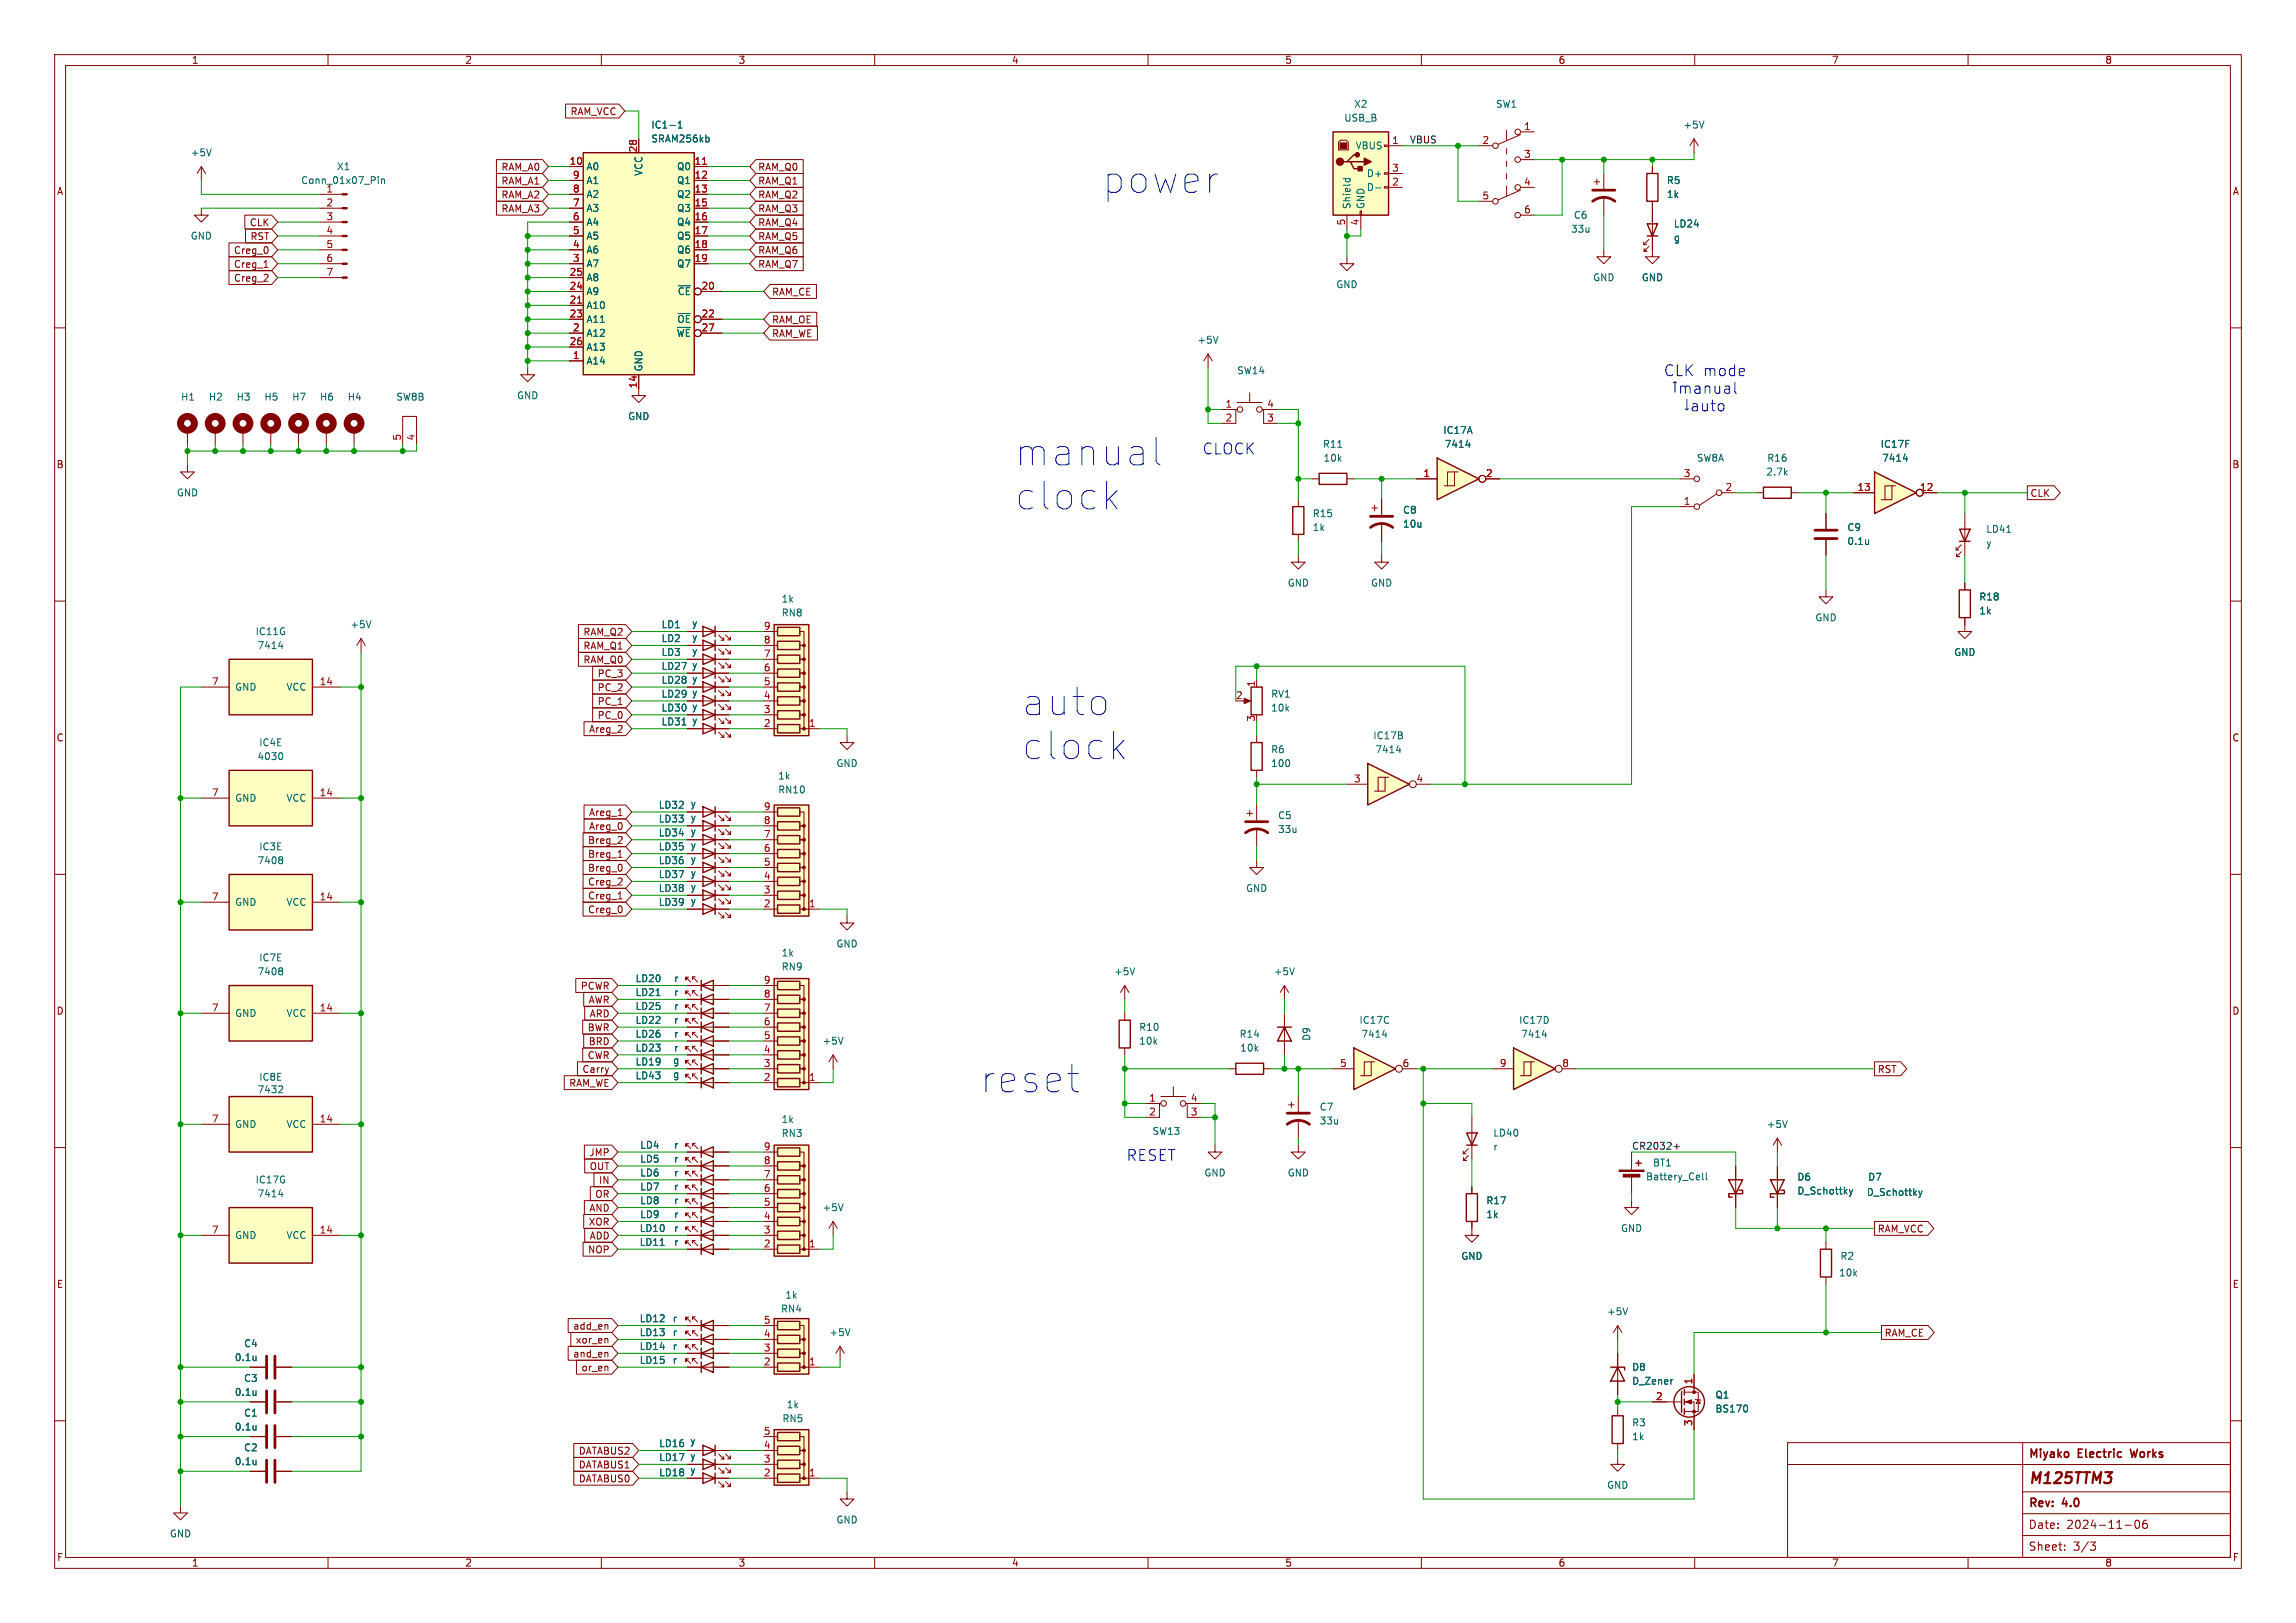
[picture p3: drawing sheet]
<svg xmlns="http://www.w3.org/2000/svg" width="420mm" height="297mm" viewBox="0 0 420 297" stroke-linecap="round" stroke-linejoin="round" font-family="sans-serif">
<defs><g id="words">
<g font-size="7" fill="#0000c2">
<text x="201.4" y="35.8">power</text>
<text x="185.4" y="85.7">manual</text>
<text x="185.4" y="93.7">clock</text>
<text x="186.7" y="131.4">auto</text>
<text x="186.7" y="139.5">clock</text>
<text x="179.1" y="200.4">reset</text>
</g>
<g font-size="2.8" fill="#0000c2">
<text x="304.3" y="69">CLK mode</text>
<text x="219.9" y="83.3">CLOCK</text>
<text x="206" y="212.6">RESET</text>
</g>
<text font-size="2.8" fill="#840000" x="371" y="272.1">M125TTM3</text>
<g font-size="2.1" fill="#840000">
<text x="371" y="267.2">Miyako</text>
<text x="380.2" y="267.2">Electric</text>
<text x="390.5" y="267.2">Works</text>
<text x="371" y="280">Date:</text>
<text x="371" y="276.2">Rev:</text>
<text x="377.4" y="276.2">4.0</text>
<text x="378" y="280">2024-11-06</text>
<text x="371" y="284">Sheet:</text>
<text x="379.2" y="284">3/3</text>
</g>
<g font-size="1.8" fill="#840000">
<text x="35" y="11.9">1</text>
<text x="85" y="11.9">2</text>
<text x="135" y="11.9">3</text>
<text x="185" y="11.9">4</text>
<text x="235" y="11.9">5</text>
<text x="285" y="11.9">6</text>
<text x="335" y="11.9">7</text>
<text x="385" y="11.9">8</text>
<text x="104.3" y="21.3">RAM_VCC</text>
<text x="10.3" y="35.9">A</text>
<text x="91.6" y="34">RAM_A1</text>
<text x="91.6" y="31.4">RAM_A0</text>
<text x="138.6" y="31.4">RAM_Q0</text>
<text x="138.6" y="34">RAM_Q1</text>
<text x="408.3" y="35.9">A</text>
<text x="45.6" y="41.6">CLK</text>
<text x="91.6" y="39.1">RAM_A3</text>
<text x="91.6" y="36.5">RAM_A2</text>
<text x="138.6" y="36.5">RAM_Q2</text>
<text x="138.6" y="39.1">RAM_Q3</text>
<text x="138.6" y="41.6">RAM_Q4</text>
<text x="42.7" y="46.7">Creg_0</text>
<text x="45.7" y="44.1">RST</text>
<text x="138.6" y="46.7">RAM_Q6</text>
<text x="138.6" y="44.1">RAM_Q5</text>
<text x="42.7" y="49.2">Creg_1</text>
<text x="42.7" y="51.8">Creg_2</text>
<text x="138.6" y="49.2">RAM_Q7</text>
<text x="141.1" y="54.3">RAM_CE</text>
<text x="141.1" y="59.4">RAM_OE</text>
<text x="141.1" y="61.9">RAM_WE</text>
<text x="10.3" y="85.9">B</text>
<text x="408.2" y="85.9">B</text>
<text x="371.3" y="91.1">CLK</text>
<text x="106.6" y="116.5">RAM_Q2</text>
<text x="106.6" y="119.1">RAM_Q1</text>
<text x="106.6" y="121.6">RAM_Q0</text>
<text x="109.2" y="124.1">PC_3</text>
<text x="109.2" y="126.7">PC_2</text>
<text x="109.2" y="131.8">PC_0</text>
<text x="109.2" y="129.2">PC_1</text>
<text x="10.3" y="135.9">C</text>
<text x="107.6" y="134.3">Areg_2</text>
<text x="408.2" y="135.9">C</text>
<text x="107.6" y="149.5">Areg_1</text>
<text x="107.5" y="154.6">Breg_2</text>
<text x="107.6" y="152.1">Areg_0</text>
<text x="107.5" y="159.7">Breg_0</text>
<text x="107.5" y="157.2">Breg_1</text>
<text x="107.5" y="162.2">Creg_2</text>
<text x="107.5" y="164.8">Creg_1</text>
<text x="107.5" y="167.3">Creg_0</text>
<text x="10.3" y="185.9">D</text>
<text x="106.1" y="181.3">PCWR</text>
<text x="107.6" y="183.8">AWR</text>
<text x="408.2" y="185.9">D</text>
<text x="107.4" y="188.9">BWR</text>
<text x="107.6" y="191.5">BRD</text>
<text x="107.8" y="186.4">ARD</text>
<text x="106.4" y="196.5">Carry</text>
<text x="107.4" y="194">CWR</text>
<text x="343.4" y="196.5">RST</text>
<text x="104" y="199.1">RAM_WE</text>
<text x="107.7" y="211.8">JMP</text>
<text x="107.8" y="214.3">OUT</text>
<text x="107.7" y="221.9">AND</text>
<text x="108.8" y="219.4">OR</text>
<text x="109.5" y="216.9">IN</text>
<text x="107.6" y="224.5">XOR</text>
<text x="107.8" y="227">ADD</text>
<text x="343.4" y="225.7">RAM_VCC</text>
<text x="107.5" y="229.6">NOP</text>
<text x="10.3" y="235.9">E</text>
<text x="408.3" y="235.9">E</text>
<text x="104.7" y="243.5">add_en</text>
<text x="344.6" y="244.8">RAM_CE</text>
<text x="104.7" y="248.6">and_en</text>
<text x="105.2" y="246.1">xor_en</text>
<text x="106.3" y="251.1">or_en</text>
<text x="105.8" y="268.9">DATABUS1</text>
<text x="105.8" y="266.4">DATABUS2</text>
<text x="105.8" y="271.5">DATABUS0</text>
<text x="10.3" y="285.9">F</text>
<text x="35" y="286.9">1</text>
<text x="85" y="286.9">2</text>
<text x="135" y="286.9">3</text>
<text x="185" y="286.9">4</text>
<text x="235" y="286.9">5</text>
<text x="285" y="286.9">6</text>
<text x="335" y="286.9">7</text>
<text x="385" y="286.9">8</text>
<text x="408.3" y="285.9">F</text>
</g>
<g font-size="1.8" fill="#006464">
<text x="119" y="23.7">IC1-1</text>
<text x="245.8" y="22.5">USB_B</text>
<text x="247.6" y="19.9">X2</text>
<text x="273.6" y="19.9">SW1</text>
<text x="307.8" y="23.7">+5V</text>
<text x="34.8" y="28.8">+5V</text>
<text x="119" y="26.3">SRAM256kb</text>
<text x="247.9" y="27.5">VBUS</text>
<text x="55" y="33.9">Conn_01x07_Pin</text>
<text x="59.6" y="35.3">1</text>
<text x="61.6" y="31.3">X1</text>
<text x="107.2" y="31.3">A0</text>
<text x="107.2" y="33.9">A1</text>
<text x="117.7" y="32.3" transform="rotate(-90 117.7 32.3)">VCC</text>
<text x="123.7" y="31.3">Q0</text>
<text x="123.7" y="33.9">Q1</text>
<text x="249.9" y="35.2">D-</text>
<text x="249.9" y="32.6">D+</text>
<text x="304.8" y="33.9">R5</text>
<text x="107.2" y="41.5">A4</text>
<text x="107.2" y="39">A3</text>
<text x="107.2" y="36.4">A2</text>
<text x="123.7" y="36.4">Q2</text>
<text x="123.7" y="39">Q3</text>
<text x="123.7" y="41.5">Q4</text>
<text x="247.2" y="38.4" transform="rotate(-90 247.2 38.4)">Shield</text>
<text x="249.8" y="38.4" transform="rotate(-90 249.8 38.4)">GND</text>
<text x="287.8" y="40.2">C6</text>
<text x="304.8" y="36.4">1k</text>
<text x="306.1" y="41.8">LD24</text>
<text x="34.8" y="44">GND</text>
<text x="107.2" y="46.6">A6</text>
<text x="107.2" y="44">A5</text>
<text x="123.7" y="44">Q5</text>
<text x="123.7" y="46.6">Q6</text>
<text x="287.3" y="42.8">33u</text>
<text x="306.1" y="44.4">g</text>
<text x="107.2" y="51.7">A8</text>
<text x="107.2" y="49.1">A7</text>
<text x="123.7" y="49.1">Q7</text>
<text x="244.3" y="52.9">GND</text>
<text x="291.3" y="51.7">GND</text>
<text x="300.2" y="51.7">GND</text>
<text x="107.2" y="56.7">A10</text>
<text x="107.2" y="59.3">A11</text>
<text x="107.2" y="54.2">A9</text>
<text x="123.8" y="59.3">~{OE}</text>
<text x="123.9" y="54.2">~{CE}</text>
<text x="107.2" y="61.8">A12</text>
<text x="107.2" y="64.4">A13</text>
<text x="123.7" y="61.8">~{WE}</text>
<text x="218.9" y="63.1">+5V</text>
<text x="107.2" y="66.9">A14</text>
<text x="117.7" y="68.1" transform="rotate(-90 117.7 68.1)">GND</text>
<text x="226.2" y="68.7">SW14</text>
<text x="33" y="73.5">H1</text>
<text x="38.1" y="73.5">H2</text>
<text x="43.2" y="73.5">H3</text>
<text x="48.3" y="73.5">H5</text>
<text x="53.3" y="73.5">H7</text>
<text x="58.4" y="73.5">H6</text>
<text x="63.5" y="73.5">H4</text>
<text x="72.4" y="73.5">SW8B</text>
<text x="94.5" y="73.3">GND</text>
<text x="114.8" y="77.1">GND</text>
<text x="241.9" y="82.1">R11</text>
<text x="263.9" y="79.6">IC17A</text>
<text x="264.2" y="82.1">7414</text>
<text x="343.9" y="82.1">IC17F</text>
<text x="242" y="84.7">10k</text>
<text x="310.3" y="84.7">SW8A</text>
<text x="323" y="87.2">2.7k</text>
<text x="323.2" y="84.7">R16</text>
<text x="344.2" y="84.7">7414</text>
<text x="32.3" y="91">GND</text>
<text x="240" y="94.8">R15</text>
<text x="256.5" y="94.2">C8</text>
<text x="240" y="97.4">1k</text>
<text x="256.5" y="96.7">10u</text>
<text x="337.8" y="97.4">C9</text>
<text x="337.8" y="99.9">0.1u</text>
<text x="363.2" y="97.7">LD41</text>
<text x="363.2" y="100.2">y</text>
<text x="235.5" y="107.5">GND</text>
<text x="250.7" y="107.5">GND</text>
<text x="142.9" y="113">RN8</text>
<text x="142.9" y="110.5">1k</text>
<text x="332" y="113.9">GND</text>
<text x="362" y="110.1">R18</text>
<text x="362" y="112.6">1k</text>
<text x="46.6" y="116.4">IC11G</text>
<text x="47" y="119">7414</text>
<text x="64" y="115.2">+5V</text>
<text x="120.9" y="117.7">LD2</text>
<text x="120.9" y="115.2">LD1</text>
<text x="126.5" y="117.4">y</text>
<text x="126.5" y="114.9">y</text>
<text x="126.5" y="120">y</text>
<text x="120.9" y="125.3">LD28</text>
<text x="120.9" y="122.8">LD27</text>
<text x="120.9" y="120.2">LD3</text>
<text x="126.5" y="125.1">y</text>
<text x="126.5" y="122.5">y</text>
<text x="357.4" y="120.2">GND</text>
<text x="42.9" y="126.6">GND</text>
<text x="52.3" y="126.6">VCC</text>
<text x="120.9" y="127.9">LD29</text>
<text x="120.9" y="130.4">LD30</text>
<text x="126.5" y="127.6">y</text>
<text x="126.5" y="130.1">y</text>
<text x="232.4" y="127.9">RV1</text>
<text x="232.4" y="130.4">10k</text>
<text x="47.3" y="136.8">IC4E</text>
<text x="120.9" y="132.9">LD31</text>
<text x="126.5" y="132.7">y</text>
<text x="251.1" y="135.5">IC17B</text>
<text x="47" y="139.3">4030</text>
<text x="142.2" y="142.8">1k</text>
<text x="152.9" y="140.6">GND</text>
<text x="232.4" y="138">R6</text>
<text x="232.4" y="140.6">100</text>
<text x="251.5" y="138">7414</text>
<text x="42.9" y="146.9">GND</text>
<text x="52.3" y="146.9">VCC</text>
<text x="120.4" y="148.2">LD32</text>
<text x="126.2" y="147.9">y</text>
<text x="142.2" y="145.4">RN10</text>
<text x="47.3" y="155.8">IC3E</text>
<text x="120.4" y="150.7">LD33</text>
<text x="120.4" y="155.8">LD35</text>
<text x="120.4" y="153.3">LD34</text>
<text x="126.2" y="150.5">y</text>
<text x="126.2" y="155.5">y</text>
<text x="126.2" y="153">y</text>
<text x="233.7" y="150.1">C5</text>
<text x="233.7" y="152.6">33u</text>
<text x="47" y="158.3">7408</text>
<text x="120.4" y="160.9">LD37</text>
<text x="120.4" y="158.3">LD36</text>
<text x="126.2" y="160.6">y</text>
<text x="126.2" y="158.1">y</text>
<text x="42.9" y="166">GND</text>
<text x="52.3" y="166">VCC</text>
<text x="120.4" y="163.4">LD38</text>
<text x="120.4" y="166">LD39</text>
<text x="126.2" y="163.2">y</text>
<text x="126.2" y="165.7">y</text>
<text x="227.8" y="163.4">GND</text>
<text x="152.9" y="173.6">GND</text>
<text x="47" y="178.7">7408</text>
<text x="47.3" y="176.1">IC7E</text>
<text x="116.2" y="179.9">LD20</text>
<text x="123.2" y="179.9">r</text>
<text x="142.9" y="177.8">RN9</text>
<text x="142.9" y="175.2">1k</text>
<text x="203.7" y="178.7">+5V</text>
<text x="232.9" y="178.7">+5V</text>
<text x="116.2" y="182.5">LD21</text>
<text x="116.2" y="185">LD25</text>
<text x="123.2" y="182.5">r</text>
<text x="123.2" y="185">r</text>
<text x="42.9" y="186.3">GND</text>
<text x="52.3" y="186.3">VCC</text>
<text x="116.2" y="187.6">LD22</text>
<text x="116.2" y="190.1">LD26</text>
<text x="123.2" y="187.6">r</text>
<text x="123.2" y="190.1">r</text>
<text x="150.4" y="191.4">+5V</text>
<text x="208.3" y="191.4">10k</text>
<text x="208.3" y="188.8">R10</text>
<text x="226.7" y="190.1">R14</text>
<text x="239.9" y="190.6" transform="rotate(-90 239.9 190.6)">D9</text>
<text x="248.6" y="187.6">IC17C</text>
<text x="248.9" y="190.1">7414</text>
<text x="277.8" y="187.6">IC17D</text>
<text x="278.1" y="190.1">7414</text>
<text x="47.3" y="198">IC8E</text>
<text x="116.2" y="197.7">LD43</text>
<text x="116.2" y="195.2">LD19</text>
<text x="116.2" y="192.6">LD23</text>
<text x="123" y="197.5">g</text>
<text x="123" y="194.9">g</text>
<text x="123.2" y="192.6">r</text>
<text x="226.8" y="192.6">10k</text>
<text x="47" y="200.3">7432</text>
<text x="241.3" y="203.4">C7</text>
<text x="42.9" y="206.6">GND</text>
<text x="52.3" y="206.6">VCC</text>
<text x="142.9" y="208.3">RN3</text>
<text x="142.9" y="205.7">1k</text>
<text x="210.7" y="207.9">SW13</text>
<text x="241.3" y="206">33u</text>
<text x="273.1" y="208.2">LD40</text>
<text x="323.1" y="206.6">+5V</text>
<text x="117" y="213">LD5</text>
<text x="117" y="215.5">LD6</text>
<text x="117" y="210.4">LD4</text>
<text x="123.2" y="213">r</text>
<text x="123.2" y="215.5">r</text>
<text x="123.2" y="210.4">r</text>
<text x="220.2" y="215.5">GND</text>
<text x="235.5" y="215.5">GND</text>
<text x="273.1" y="210.7">r</text>
<text x="302.3" y="213.7">BT1</text>
<text x="46.6" y="216.8">IC17G</text>
<text x="47" y="219.3">7414</text>
<text x="117" y="220.6">LD8</text>
<text x="117" y="218">LD7</text>
<text x="123.2" y="220.6">r</text>
<text x="123.2" y="218">r</text>
<text x="150.4" y="221.8">+5V</text>
<text x="271.8" y="220.6">R17</text>
<text x="301" y="216.2">Battery_Cell</text>
<text x="328.7" y="216.3">D6</text>
<text x="328.7" y="218.8">D_Schottky</text>
<text x="341.4" y="219">D_Schottky</text>
<text x="341.6" y="216.3">D7</text>
<text x="42.9" y="226.9">GND</text>
<text x="52.3" y="226.9">VCC</text>
<text x="116.9" y="225.7">LD10</text>
<text x="117" y="223.1">LD9</text>
<text x="123.2" y="225.7">r</text>
<text x="123.2" y="223.1">r</text>
<text x="271.8" y="223.1">1k</text>
<text x="296.4" y="225.7">GND</text>
<text x="116.9" y="228.2">LD11</text>
<text x="123.2" y="228.2">r</text>
<text x="267.2" y="230.7">GND</text>
<text x="336.3" y="233.8">10k</text>
<text x="336.6" y="230.7">R2</text>
<text x="143.6" y="237.8">1k</text>
<text x="116.9" y="242.2">LD12</text>
<text x="116.9" y="244.7">LD13</text>
<text x="122.9" y="242.2">r</text>
<text x="122.9" y="244.7">r</text>
<text x="142.8" y="240.4">RN4</text>
<text x="151.6" y="244.7">+5V</text>
<text x="293.9" y="240.9">+5V</text>
<text x="42.9" y="249.3">0.1u</text>
<text x="44.6" y="246.7">C4</text>
<text x="116.9" y="249.8">LD15</text>
<text x="116.9" y="247.2">LD14</text>
<text x="122.9" y="249.8">r</text>
<text x="122.9" y="247.2">r</text>
<text x="298.5" y="251.1">D8</text>
<text x="42.9" y="255.6">0.1u</text>
<text x="44.6" y="253.1">C3</text>
<text x="143.8" y="257.9">1k</text>
<text x="298.5" y="253.6">D_Zener</text>
<text x="313.7" y="256.1">Q1</text>
<text x="42.9" y="262">0.1u</text>
<text x="44.6" y="259.4">C1</text>
<text x="143" y="260.5">RN5</text>
<text x="298.5" y="261.2">R3</text>
<text x="298.5" y="263.8">1k</text>
<text x="313.7" y="258.7">BS170</text>
<text x="42.9" y="268.3">0.1u</text>
<text x="44.6" y="265.8">C2</text>
<text x="120.5" y="267.6">LD17</text>
<text x="120.5" y="265">LD16</text>
<text x="126.2" y="267.3">y</text>
<text x="126.2" y="264.5">y</text>
<text x="126.2" y="269.8">y</text>
<text x="120.5" y="270.4">LD18</text>
<text x="293.9" y="272.6">GND</text>
<text x="31" y="281.5">GND</text>
<text x="152.9" y="279">GND</text>
</g>
<g font-size="1.8" fill="#a90000">
<text x="278.7" y="23.9">1</text>
<text x="116.6" y="28" transform="rotate(-90 116.6 28)">28</text>
<text x="254.6" y="26.4">1</text>
<text x="271.1" y="26.4">2</text>
<text x="278.7" y="29">3</text>
<text x="104.1" y="30.2">10</text>
<text x="104.7" y="35.3">8</text>
<text x="104.7" y="32.8">9</text>
<text x="127" y="30.2">11</text>
<text x="127" y="32.8">12</text>
<text x="127" y="35.3">13</text>
<text x="254.6" y="34">2</text>
<text x="254.6" y="31.5">3</text>
<text x="278.7" y="34">4</text>
<text x="59.6" y="37.8">2</text>
<text x="59.6" y="40.4">3</text>
<text x="104.7" y="40.4">6</text>
<text x="104.7" y="37.8">7</text>
<text x="127" y="37.8">15</text>
<text x="127" y="40.4">16</text>
<text x="246.1" y="41.3" transform="rotate(-90 246.1 41.3)">5</text>
<text x="248.7" y="41.3" transform="rotate(-90 248.7 41.3)">4</text>
<text x="271.1" y="36.6">5</text>
<text x="278.7" y="39.1">6</text>
<text x="59.6" y="42.9">4</text>
<text x="59.6" y="45.5">5</text>
<text x="104.7" y="45.5">4</text>
<text x="104.7" y="42.9">5</text>
<text x="127" y="42.9">17</text>
<text x="127" y="45.5">18</text>
<text x="59.6" y="48">6</text>
<text x="59.6" y="50.5">7</text>
<text x="104.1" y="53.1">24</text>
<text x="104.1" y="50.5">25</text>
<text x="104.7" y="48">3</text>
<text x="127" y="48">19</text>
<text x="128.2" y="53.1">20</text>
<text x="104.1" y="55.6">21</text>
<text x="104.1" y="58.2">23</text>
<text x="128.2" y="58.2">22</text>
<text x="104.1" y="63.2">26</text>
<text x="104.7" y="65.8">1</text>
<text x="104.7" y="60.7">2</text>
<text x="128.2" y="60.7">27</text>
<text x="116.6" y="71.2" transform="rotate(-90 116.6 71.2)">14</text>
<text x="224.1" y="74.7">1</text>
<text x="224.1" y="77.2">2</text>
<text x="231.7" y="77.2">3</text>
<text x="231.7" y="74.7">4</text>
<text x="73.4" y="80.7" transform="rotate(-90 73.4 80.7)">5</text>
<text x="75.9" y="80.7" transform="rotate(-90 75.9 80.7)">4</text>
<text x="260.3" y="87.4">1</text>
<text x="271.7" y="87.4">2</text>
<text x="307.9" y="87.4">3</text>
<text x="315.5" y="89.9">2</text>
<text x="339.7" y="89.9">13</text>
<text x="351.1" y="89.9">12</text>
<text x="307.9" y="92.5">1</text>
<text x="139.6" y="117.9">8</text>
<text x="139.6" y="115.3">9</text>
<text x="38.7" y="125.5">7</text>
<text x="58.4" y="125.5">14</text>
<text x="139.6" y="125.5">5</text>
<text x="139.6" y="122.9">6</text>
<text x="139.6" y="120.4">7</text>
<text x="229.6" y="125.8" transform="rotate(-90 229.6 125.8)">1</text>
<text x="139.6" y="130.6">3</text>
<text x="139.6" y="128">4</text>
<text x="226" y="128">2</text>
<text x="139.6" y="133.1">2</text>
<text x="147.9" y="133.1">1</text>
<text x="229.6" y="132.2" transform="rotate(-90 229.6 132.2)">3</text>
<text x="247.6" y="143.3">3</text>
<text x="259" y="143.3">4</text>
<text x="38.7" y="145.8">7</text>
<text x="58.4" y="145.8">14</text>
<text x="139.6" y="148.3">9</text>
<text x="139.6" y="156">6</text>
<text x="139.6" y="153.4">7</text>
<text x="139.6" y="150.9">8</text>
<text x="139.6" y="161">4</text>
<text x="139.6" y="158.5">5</text>
<text x="38.7" y="164.8">7</text>
<text x="58.4" y="164.8">14</text>
<text x="139.6" y="166.1">2</text>
<text x="139.6" y="163.6">3</text>
<text x="147.9" y="166.1">1</text>
<text x="38.7" y="185.2">7</text>
<text x="58.4" y="185.2">14</text>
<text x="139.6" y="185.2">7</text>
<text x="139.6" y="182.6">8</text>
<text x="139.6" y="180.1">9</text>
<text x="139.6" y="190.2">5</text>
<text x="139.6" y="187.7">6</text>
<text x="139.6" y="197.9">2</text>
<text x="139.6" y="195.3">3</text>
<text x="139.6" y="192.8">4</text>
<text x="147.9" y="197.9">1</text>
<text x="245" y="195.3">5</text>
<text x="256.5" y="195.3">6</text>
<text x="274.2" y="195.3">9</text>
<text x="285.7" y="195.3">8</text>
<text x="210.1" y="201.7">1</text>
<text x="217.7" y="201.7">4</text>
<text x="38.7" y="205.5">7</text>
<text x="58.4" y="205.5">14</text>
<text x="210.1" y="204.2">2</text>
<text x="217.7" y="204.2">3</text>
<text x="139.6" y="215.6">7</text>
<text x="139.6" y="213.1">8</text>
<text x="139.6" y="210.6">9</text>
<text x="139.6" y="220.7">5</text>
<text x="139.6" y="218.2">6</text>
<text x="38.7" y="225.8">7</text>
<text x="58.4" y="225.8">14</text>
<text x="139.6" y="225.8">3</text>
<text x="139.6" y="223.3">4</text>
<text x="139.6" y="228.3">2</text>
<text x="147.9" y="228.3">1</text>
<text x="139.6" y="244.9">4</text>
<text x="139.6" y="242.3">5</text>
<text x="139.6" y="249.9">2</text>
<text x="139.6" y="247.4">3</text>
<text x="147.9" y="249.9">1</text>
<text x="302.8" y="256.3">2</text>
<text x="309.6" y="253.4" transform="rotate(-90 309.6 253.4)">1</text>
<text x="139.6" y="262.6">5</text>
<text x="309.6" y="261.1" transform="rotate(-90 309.6 261.1)">3</text>
<text x="139.6" y="267.7">3</text>
<text x="139.6" y="265.2">4</text>
<text x="139.6" y="270.3">2</text>
<text x="147.9" y="270.3">1</text>
</g>
<g font-size="1.8" fill="#0f0f0f">
<text x="257.8" y="26.3">VBUS</text>
<text x="298.4" y="210.5">CR2032+</text>
</g>
</g></defs>
<g fill="none" stroke="#840000" stroke-width=".18">
<path d="M10 10h400v277h-400zM12 12h396v273h-396zM60 10v2M110 10v2M160 10v2M210 10v2M260 10v2M310 10v2M360 10v2M10 60h2M221 64.8l-.8 1.2M221 64.8v2.5"/>
<path d="M221 64.8l.7 1.2M408 60h2M237.5 91.4v1.3M237.5 97.8v1.3M240 87.6h1.3M246.4 87.6h1.2M251 93h1M251.5 92.5v1M252.7 91.4v2.8M252.7 95.8v3.3M10 110h2M408 110h2"/>
<path d="M10 160h2M408 160h2M10 210h2M125.7 213.4h7.6M126 211.8h-.5v.5v-.5l.9 .9M126 219.5h-.5v.5v-.5l.9 .8M126.7 212.3v-.5l.9 .9M126.7 219.9v-.5l.9 .9M126.7 211.8h.5M126.7 219.4h.5M408 210h2M125.7 221h7.6"/>
<path d="M125.7 226.1h7.6M125.7 223.5h7.6M125.7 228.6h7.6M126 224.5h-.5v.5v-.5l.9 .9M126 222h-.5v.5v-.5l.9 .9M126 227.1h-.5v.5v-.5l.9 .9M126.7 225v-.5l.9 .9M126.7 222.4v-.5l.9 1M126.7 227.5v-.5l.9 1M126.7 224.5h.5M126.7 221.9h.5M126.7 227h.5"/>
<path d="M10 260h2M327 264h81v21h-81zM327 268h81M370 277h38M370 273h38M370 264v21M388.7 279.1h1.2M390.7 278.3l.2-.1a.8 .8 0 0 1 .5 .7 .8 .8 0 0 1-.5 .8l-.2-.2-.2-.4zM392.7 278.2a.59 .59 0 0 0-.8 .6v.6l.2 .2 .4 .1 .2-.2 .1-.5-.1-.2h-.5l-.3 .2M408 260h2M60 285v2M110 285v2"/>
<path d="M160 285v2M210 285v2M260 285v2M310 285v2M360 285v2M370 281h38M377.7 283.5v.2M377.7 282.8v.1M382.4 282.2h.9l-.5 .6 .4 .1 .1 .5-.3 .3h-.4"/>
</g>
<path d="M385.1 269.4h1.2l-.7 .8" fill="none" stroke="#840000" stroke-width=".4"/>
<path d="M389.7 265.2l.3 1.5" fill="none" stroke="#840000" stroke-width=".3"/>
<path d="M250.7 96.5a3.3 3.3 0 0 1 4.1 0M250.7 94.5h4.1" fill="none" stroke="#840000" stroke-width=".51"/>
<path d="M236.5 92.7h2v5.1h-2zM241.3 86.6h5.1v2h-5.1zM128.3 213.4l2.2-1v1.9zM128.3 212.4v1.9M128.3 221l2.2-1v1.9zM128.3 226.1l2.2-1v1.9zM128.3 223.5l2.2-.9v1.9zM128.3 228.6l2.2-1v2zM128.3 220v1.9M128.3 222.6v1.9M128.3 225.1v1.9M128.3 227.6v2" fill="none" stroke="#840000" stroke-width=".25"/>
<path d="M222.8 61.5l-.4 1.3M244.7 81.9h.7M120.8 227.9h.7" fill="none" stroke="#006464" stroke-width=".18"/>
<path d="M141.6 209.6h6.4v20.3h-6.4z" fill="#ffffc2"/>
<g fill="none" stroke="#840000" stroke-width=".25">
<path d="M322.6 89.2h5.1v2h-5.1zM141.6 209.6h6.4v20.3h-6.4zM142.2 217.7h4.1v1.5h-4.1zM142.2 215.1h4.1v1.6h-4.1zM142.2 212.6h4.1v1.5h-4.1zM142.2 210.1h4.1v1.5h-4.1zM142.2 227.8h4.1v1.6h-4.1zM142.2 225.3h4.1v1.5h-4.1zM142.2 222.8h4.1v1.5h-4.1zM142.2 220.2h4.1v1.5h-4.1zM128.3 242.6l2.2-1v1.9zM128.3 250.2l2.2-1v1.9z"/>
<path d="M128.3 241.6v1.9M128.3 249.2v1.9"/>
</g>
<g fill="#840000" stroke="#840000" stroke-width=".18">
<circle cx="147.1" cy="228.6" r=".25"/>
<circle cx="147.1" cy="226.1" r=".25"/>
<circle cx="147.1" cy="223.5" r=".25"/>
<circle cx="147.1" cy="221" r=".25"/>
<circle cx="147.1" cy="218.4" r=".25"/>
<circle cx="147.1" cy="215.9" r=".25"/>
<circle cx="147.1" cy="213.4" r=".25"/>
</g>
<g fill="none" stroke="#840000" stroke-width=".18">
<path d="M291.6 33.3h1M292.1 32.8v1M293.4 31.8v2.7M293.4 36.1v3.3M321.3 90.2h1.3M327.7 90.2h1.2M141 218.4h1.2M141 215.9h1.2M141 213.4h1.2M141 210.8h1.2M146.3 210.8h.8v2.6h-.8h.8v2.5h-.8h.8v2.5h-.8h.8v2.6h-.8h.8v2.5h-.8h.8v2.6h-.8h.8v2.5h-.8M141 228.6h1.2"/>
<path d="M141 226.1h1.2M141 223.5h1.2M141 221h1.2M147.3 228.6h2.6M152.4 223.5l-.8 1.3M152.4 223.5v2.6M152.4 223.5l.8 1.3M125.7 242.6h7.6M125.7 250.2h7.6M126 241h-.5v.6v-.6l.9 .9M126 248.7h-.5v.5v-.5l.9 .9M126.7 241.5v-.5l.9 .9"/>
<path d="M126.7 249.1v-.5l.9 1M126.7 241h.5M126.7 248.6h.5"/>
</g>
<path d="M291.3 36.8a3.3 3.3 0 0 1 4.1 0M291.3 34.8h4.1" fill="none" stroke="#840000" stroke-width=".51"/>
<path d="M154.2 220.3l-.4 1.3" fill="none" stroke="#006464" stroke-width=".18"/>
<path d="M342.9 86.4l7.6 3.8-7.6 3.8z" fill="#ffffc2"/>
<path d="M342.9 86.4l7.6 3.8-7.6 3.8z" fill="none" stroke="#840000" stroke-width=".25"/>
<g fill="none" stroke="#840000" stroke-width=".18">
<path d="M307.3 92.7h2.6M307.3 87.6h2.6M313.9 90.4l-3 2.1M315 90.2h2.5M339.1 90.2h3.8M346.1 88.9h-1.3v2.5M346.7 88.9h-.6v2.5h-1.9M351.8 90.2h2.5M237.5 209.6v1.2h1.3l-1.3 1.3-1.3-1.3h1.3"/>
<circle cx="310.4" cy="92.7" r=".51"/>
<circle cx="310.4" cy="87.6" r=".51"/>
<circle cx="314.5" cy="90.2" r=".51"/>
<circle cx="351.2" cy="90.2" r=".63"/>
</g>
<path d="M348.2 84h.7M348.8 83.6v.8" fill="none" stroke="#006464" stroke-width=".18"/>
<path d="M41.9 160h15.2v10.2h-15.2z" fill="#ffffc2"/>
<path d="M41.9 160h15.2v10.2h-15.2z" fill="none" stroke="#840000" stroke-width=".25"/>
<path d="M36.8 165.1h5.1M57.1 165.1h5.1M235.7 202.2h1M236.2 201.7v1M237.5 200.7v2.8M237.5 205v3.3" fill="none" stroke="#840000" stroke-width=".18"/>
<path d="M51.5 156.8l.2 .2-.2 .3 .2 .3v.2l-.2 .3" fill="none" stroke="#006464" stroke-width=".18"/>
<path d="M235.5 205.7a3.3 3.3 0 0 1 4 0M235.5 203.7h4" fill="none" stroke="#840000" stroke-width=".51"/>
<path d="M41.9 141h15.2v10.1h-15.2z" fill="#ffffc2"/>
<path d="M41.9 141h15.2v10.1h-15.2z" fill="none" stroke="#840000" stroke-width=".25"/>
<path d="M334 94v2.8M334 98.8v2.8M334 108v1.2h1.3l-1.3 1.3-1.3-1.3h1.3M36.8 146.1h5.1M57.1 146.1h5.1" fill="none" stroke="#840000" stroke-width=".18"/>
<path d="M341.8 98.8v.8M341.8 99.5l-.1 .1M51.4 137.7a.79 .79 0 0 1 0 1.3" fill="none" stroke="#006464" stroke-width=".18"/>
<path d="M332 97h4M332 98.6h4" fill="none" stroke="#840000" stroke-width=".51"/>
<path d="M41.9 180.3h15.2v10.2h-15.2z" fill="#ffffc2"/>
<path d="M41.9 180.3h15.2v10.2h-15.2zM226.1 194.6h5v2h-5zM233.7 188h2.5M234.9 188l1.3 2.5h-2.5z" fill="none" stroke="#840000" stroke-width=".25"/>
<path d="M36.8 185.4h5.1M57.1 185.4h5.1M224.8 195.6h1.3M231.1 195.6h1.3M234.9 185.4v7.6" fill="none" stroke="#840000" stroke-width=".18"/>
<path d="M51.5 177.1l.2 .3-.2 .3 .2 .2v.2l-.2 .3" fill="none" stroke="#006464" stroke-width=".18"/>
<path d="M41.9 200.7h15.2v10.1h-15.2z" fill="#ffffc2"/>
<path d="M301.2 31.8h2.1v5h-2.1zM301.3 41h1.9l-.9 2.2zM301.3 43.2h1.9M41.9 200.7h15.2v10.1h-15.2zM128.6 267l2.2 1-2.2 .9zM128.6 264.5l2.2 .9-2.2 1zM130.8 264.5v1.9M130.8 267v1.9" fill="none" stroke="#840000" stroke-width=".25"/>
<g fill="none" stroke="#840000" stroke-width=".18">
<path d="M302.3 36.8v10.2h1.2l-1.2 1.3-1.3-1.3h1.3M302.3 30.5v1.3M309.9 25.4l-.8 1.3M309.9 25.4v2.5M309.9 25.4l.7 1.3M293.4 45.7v1.3h1.2l-1.2 1.3-1.3-1.3h1.3M300.7 44.3v.5M301.6 43.8l-.9 1h.5M301.6 45.1l-.9 .9h.5h-.5v-.5M214.6 198.9v1.8M36.8 205.7h5.1M57.1 205.7h5.1"/>
<path d="M209.5 201.9h2.6M212.3 201.9h-.2v2.6h-2.6M212.3 200.7h4.6M216.9 201.9h.3v2.6h2.5M217.2 201.9h2.5M222.2 209.6v1.2h1.3l-1.3 1.3-1.2-1.3h1.2M125.7 268h7.6M125.7 265.4h7.6M131.4 268.6l1 1v-.6M131.4 266.1l1 .9v-.5M131.9 269.6h.5M131.9 267h.5"/>
<path d="M132.7 268.6l.9 .9v-.5v.5h-.5M132.7 266.1l.9 .9v-.6v.6h-.5"/>
<circle cx="212.9" cy="201.9" r=".51"/>
<circle cx="216.4" cy="201.9" r=".51"/>
</g>
<path d="M311.7 22.2l-.4 1.2M51.5 198.7l.2 .2-.1 .3-.7 .8h.8" fill="none" stroke="#006464" stroke-width=".18"/>
<path d="M141.6 261.6h6.4v10.2h-6.4z" fill="#ffffc2"/>
<g fill="none" stroke="#840000" stroke-width=".25">
<path d="M358.5 96.8h1.9l-1 2.3zM358.5 99.1h1.9M128.6 117.2l2.2 .9-2.2 1zM128.6 114.6l2.2 1-2.2 .9zM130.8 114.6v1.9M130.8 117.2v1.9M358.4 108h2v5h-2zM204.7 186.7h2.1v5.1h-2.1zM141.6 261.6h6.4v10.2h-6.4zM142.2 269.7h4.1v1.6h-4.1zM142.2 267.2h4.1v1.5h-4.1zM142.2 264.7h4.1v1.5h-4.1z"/>
<path d="M142.2 262.1h4.1v1.6h-4.1z"/>
</g>
<g fill="#840000" stroke="#840000" stroke-width=".18">
<path d="M62.6 50.7h.9v.2h-.9z"/>
<path d="M62.6 48.1h.9v.3h-.9z"/>
<path d="M62.6 45.6h.9v.2h-.9z"/>
<path d="M62.6 43.1h.9v.2h-.9z"/>
<path d="M62.6 40.5h.9v.3h-.9z"/>
<path d="M62.6 38h.9v.2h-.9z"/>
<path d="M62.6 35.4h.9v.3h-.9z"/>
<circle cx="147.1" cy="270.5" r=".25"/>
<circle cx="147.1" cy="268" r=".25"/>
<circle cx="147.1" cy="265.4" r=".25"/>
</g>
<g fill="none" stroke="#840000" stroke-width=".18">
<path d="M58.4 38.1h4.2M58.4 35.6h4.2M58.4 50.8h4.2M58.4 48.3h4.2M58.4 45.7h4.2M58.4 43.2h4.2M58.4 40.6h4.2M54.6 78.7v2.6M59.7 78.7v2.6M96.5 67.3v1.3h1.3l-1.3 1.3-1.3-1.3h1.3M73.7 81.3v-5.1h2.5v5.1M358.8 99.7l-1 .9h.5"/>
<path d="M359.4 94v7.6M125.7 118.1h7.6M125.7 115.6h7.6M131.4 118.7l1 1v-.5M131.4 116.2l1 1v-.6M131.9 119.7h.5M131.9 117.2h.5M132.7 118.7l.9 .9v-.5v.5h-.5M132.7 116.2l.9 .9v-.5v.5h-.5M357.8 100.1v.5M358.8 101l-.9 .9h.5h-.5v-.6M359.4 113v2.6h1.3l-1.3 1.2-1.3-1.2h1.3"/>
<path d="M359.4 106.7v1.3M154.9 134.6v1.3h1.3l-1.3 1.3-1.2-1.3h1.2M154.9 167.6v1.3h1.3l-1.3 1.3-1.2-1.3h1.2M205.7 185.4v1.3M205.7 191.8v1.2M153.7 246.4l-.8 1.2M153.7 246.4v2.5M153.7 246.4l.7 1.2M141 270.5h1.2M141 268h1.2M141 265.4h1.2M141 262.9h1.2"/>
<path d="M146.3 262.9h.8v2.5h-.8h.8v2.6h-.8h.8v2.5h-.8M147.3 270.5h2.6M154.9 273v1.3h1.3l-1.3 1.3-1.2-1.3h1.2"/>
</g>
<g fill="none" stroke="#840000" stroke-width="1.3">
<circle cx="54.6" cy="77.5" r="1.27"/>
<circle cx="59.7" cy="77.5" r="1.27"/>
</g>
<path d="M69.2 32.3v.2M69.2 32.8v.8M69.8 32.8v.8M69.8 32.9l.2-.1h.3v.8M367.1 97.4h.7M155.5 243.1l-.4 1.3" fill="none" stroke="#006464" stroke-width=".18"/>
<path d="M141.6 114.3h6.4v20.3h-6.4z" fill="#ffffc2"/>
<g fill="none" stroke="#840000" stroke-width=".25">
<path d="M128.6 119.7l2.2 1-2.2 .9zM130.8 119.7v1.9M141.6 114.3h6.4v20.3h-6.4zM142.2 119.9h4.1v1.5h-4.1zM142.2 117.3h4.1v1.6h-4.1zM142.2 114.8h4.1v1.5h-4.1zM128.6 127.3l2.2 1-2.2 .9zM128.6 129.9l2.2 .9-2.2 1zM128.6 124.8l2.2 .9-2.2 1zM128.6 122.2l2.2 1-2.2 .9zM130.8 122.2v1.9M130.8 124.8v1.9"/>
<path d="M130.8 127.3v1.9M130.8 129.9v1.9M142.2 132.6h4.1v1.5h-4.1zM142.2 130h4.1v1.6h-4.1zM142.2 127.5h4.1v1.5h-4.1zM142.2 125h4.1v1.5h-4.1zM142.2 122.4h4.1v1.6h-4.1zM128.6 269.6l2.2 .9-2.2 1zM130.8 269.6v1.9"/>
</g>
<g fill="#840000" stroke="#840000" stroke-width=".18">
<circle cx="147.1" cy="133.3" r=".25"/>
<circle cx="147.1" cy="130.8" r=".25"/>
<circle cx="147.1" cy="128.3" r=".25"/>
<circle cx="147.1" cy="125.7" r=".25"/>
<circle cx="147.1" cy="123.2" r=".25"/>
<circle cx="147.1" cy="120.6" r=".25"/>
<circle cx="147.1" cy="118.1" r=".25"/>
</g>
<g fill="none" stroke="#840000" stroke-width=".18">
<path d="M141 118.1h1.2M141 115.6h1.2M146.3 115.6h.8v2.5h-.8h.8v2.6h-.8h.8v2.5h-.8h.8v2.5h-.8h.8v2.6h-.8h.8v2.5h-.8h.8v2.6h-.8M125.7 130.8h7.6M125.7 128.3h7.6M125.7 125.7h7.6M125.7 123.2h7.6M125.7 120.7h7.6M131.4 128.9l1 1v-.6M131.4 121.3l1 .9v-.5M131.4 131.4l1 1v-.5M131.4 126.4l1 .9v-.5"/>
<path d="M131.4 123.8l1 1v-.5M131.9 129.9h.5M131.9 122.2h.5M131.9 132.4h.5M131.9 127.3h.5M131.9 124.8h.5M132.7 128.9l.9 .9v-.5v.5h-.5M132.7 121.3l.9 .9v-.5v.5h-.5M132.7 131.4l.9 .9v-.5v.5h-.5M132.7 126.4l.9 .9v-.6v.6h-.5M132.7 123.8l.9 .9v-.5v.5h-.5M141 133.4h1.2"/>
<path d="M141 130.8h1.2M141 128.3h1.2M141 125.7h1.2M141 123.2h1.2M141 120.7h1.2M147.3 133.4h2.6M125.7 270.5h7.6M131.4 271.1l1 1v-.5M131.9 272.1h.5M132.7 271.1l.9 .9v-.5v.5h-.5"/>
</g>
<path d="M141.6 241.3h6.4v10.2h-6.4z" fill="#ffffc2"/>
<path d="M323.8 215.9h2.6l-1.3 2.5zM325.8 217.8h.6v.6h-2.6v.7h.7M141.6 241.3h6.4v10.2h-6.4zM142.2 249.4h4.1v1.6h-4.1zM142.2 246.9h4.1v1.5h-4.1zM142.2 244.3h4.1v1.6h-4.1zM142.2 241.8h4.1v1.5h-4.1z" fill="none" stroke="#840000" stroke-width=".25"/>
<g fill="#840000" stroke="#840000" stroke-width=".18">
<circle cx="147.1" cy="250.2" r=".25"/>
<circle cx="147.1" cy="247.6" r=".25"/>
<circle cx="147.1" cy="245.1" r=".25"/>
</g>
<path d="M116.8 71.1v1.3h1.3l-1.3 1.3-1.2-1.3h1.2M325.1 208.3v2.5M325.1 213.4v7.6M325.1 208.3l-.7 1.3M325.1 208.3l.8 1.3M141 250.2h1.2M141 247.6h1.2M141 245.1h1.2M141 242.6h1.2M146.3 242.6h.8v2.5h-.8h.8v2.5h-.8h.8v2.6h-.8M147.3 250.2h2.6" fill="none" stroke="#840000" stroke-width=".18"/>
<path d="M326.9 205l-.4 1.3M351 217.9l.3 .9M351.3 218.8l-.3 .4M351.6 217.9l-.3 .9" fill="none" stroke="#006464" stroke-width=".18"/>
<path d="M106.7 27.9h20.3v40.7h-20.3z" fill="#ffffc2"/>
<path d="M106.7 27.9h20.3v40.7h-20.3zM228.9 135.9h2v5.1h-2zM333 228.6h2v5.1h-2zM128.3 245.1l2.2-.9v1.9zM128.3 247.6l2.2-.9v1.9zM128.3 244.2v1.9M128.3 246.7v1.9" fill="none" stroke="#840000" stroke-width=".25"/>
<g fill="none" stroke="#840000" stroke-width=".18">
<path d="M36.8 38.1v1.3h1.3l-1.3 1.2-1.2-1.2h1.2M36.8 30.5l.8 1.3M36.8 30.5v2.5M36.8 30.5l-.7 1.3M104.1 30.5h2.6M104.1 33h2.6M104.1 35.6h2.6M104.1 38.1h2.6M116.8 25.4v2.5M127 30.5h2.5M127 33h2.5M127 35.6h2.5"/>
<path d="M127 38.1h2.5M104.1 40.6h2.6M104.1 43.2h2.6M104.1 45.7h2.6M104.1 48.3h2.6M104.1 53.3h2.6M104.1 55.9h2.6M104.1 58.4h2.6M104.1 50.8h2.6M127 40.6h2.5M127 43.2h2.5M127 45.7h2.5"/>
<path d="M127 48.3h2.5M128.3 53.3h3.8M128.3 58.4h3.8M34.3 78.7v2.6M39.4 78.7v2.6M104.1 66h2.6M104.1 61h2.6M104.1 63.5h2.6M116.8 68.6v2.5M128.3 61h3.8M34.3 85.1v1.3h1.3l-1.3 1.2-1.3-1.2h1.3M66 116.8l-.7 1.3"/>
<path d="M66 116.8v2.6M66 116.8l.8 1.3M229.9 134.6v1.3M229.9 141v1.2M205.7 180.3l-.7 1.3M205.7 180.3v2.6M205.7 180.3l.8 1.3M334 227.3v1.3M334 233.7v1.2M125.7 245.1h7.6M125.7 247.6h7.6M126 243.6h-.5v.5v-.5l.9 .9"/>
<path d="M126 246.1h-.5v.5v-.5l.9 .9M126.7 244v-.5l.9 1M126.7 246.6v-.5l.9 .9M126.7 243.5h.5M126.7 246.1h.5"/>
</g>
<path d="M128.5 30.1h.7M105.7 55.5h.7" fill="none" stroke="#a90000" stroke-width=".18"/>
<path d="M38.6 27.2l-.4 1.3M124 23.4h.8M124 22.5l.4-.3v1.2M129.5 25.1l.2 .3v.3l-.2 .3M67.9 113.6l-.5 1.3M207.6 177.1l-.5 1.3" fill="none" stroke="#006464" stroke-width=".18"/>
<g fill="none" stroke="#840000" stroke-width="1.3">
<circle cx="34.3" cy="77.5" r="1.27"/>
<circle cx="39.4" cy="77.5" r="1.27"/>
</g>
<path d="M250.2 139.7l7.6 3.8-7.6 3.8z" fill="#ffffc2"/>
<path d="M250.2 139.7l7.6 3.8-7.6 3.8z" fill="none" stroke="#840000" stroke-width=".25"/>
<g fill="none" stroke="#840000" stroke-width=".18">
<path d="M246.4 143.5h3.8M253.4 142.2h-1.3v2.6M254 142.2h-.6v2.6h-1.9M259.1 143.5h2.5"/>
<circle cx="258.4" cy="143.5" r=".63"/>
</g>
<path d="M255.5 137.3h.7M256.1 136.9v.8" fill="none" stroke="#006464" stroke-width=".18"/>
<path d="M41.9 120.7h15.2v10.1h-15.2z" fill="#ffffc2"/>
<g fill="none" stroke="#840000" stroke-width=".25">
<path d="M41.9 120.7h15.2v10.1h-15.2zM128.6 132.4l2.2 1-2.2 .9zM130.8 132.4v1.9M128.6 147.6l2.2 1-2.2 .9zM128.6 150.2l2.2 .9-2.2 1zM130.8 147.6v1.9M130.8 150.2v1.9M294.6 250.2h2.6v.5M295.9 250.2l1.3 2.5h-2.6zM307.6 254.6v3.8M308.1 254.3v1M308.1 256v1"/>
<path d="M308.1 257.8v1"/>
<circle cx="309" cy="256.5" r="2.79"/>
</g>
<g fill="none" stroke="#840000" stroke-width=".18">
<path d="M44.4 78.7v2.6M49.5 78.7v2.6M36.8 125.7h5.1M57.1 125.7h5.1M125.7 133.4h7.6M131.4 134l1 .9v-.5M131.9 134.9h.5M132.7 134l.9 .9v-.5v.5h-.5M125.7 148.6h7.6M125.7 151.1h7.6M131.4 149.2l1 1v-.5M131.4 151.8l1 .9v-.5"/>
<path d="M131.9 150.2h.5M131.9 152.7h.5M132.7 149.2l.9 .9v-.5v.5h-.5M132.7 151.8l.9 .9v-.6v.6h-.5M295.9 242.6l-.8 1.2M295.9 242.6v2.5M295.9 247.6v7.7M295.9 242.6l.8 1.2M302.3 256.5h5.3M308.1 256.5h1.8v5.1M308.1 254.8h2.5v3.5h-2.5M309.9 251.5v3.3"/>
<path d="M310.1 256l.2 .2h.7l.1 .1M310.6 256.2l.4 .6h-.7z"/>
</g>
<path d="M51 118.3h.8M51.6 117.8v.9M124.8 132.7h.7M297.7 239.3l-.4 1.3M305.9 252.5h.1M319.5 257.2l.2 .4-.2 .7" fill="none" stroke="#006464" stroke-width=".18"/>
<g fill="none" stroke="#840000" stroke-width="1.3">
<circle cx="44.4" cy="77.5" r="1.27"/>
<circle cx="49.5" cy="77.5" r="1.27"/>
</g>
<g fill="#840000" stroke="#840000" stroke-width=".18">
<path d="M308.4 256.5l1-.3v.7z"/>
<circle cx="309.9" cy="258.3" r=".25"/>
<circle cx="309.9" cy="254.8" r=".25"/>
</g>
<path d="M276.9 191.8l7.6 3.8-7.6 3.8z" fill="#ffffc2"/>
<path d="M228.9 125.7h2v5.1h-2zM128.6 162.9l2.2 .9-2.2 1zM128.6 160.3l2.2 1-2.2 .9zM130.8 160.3v1.9M130.8 162.9v1.9M276.9 191.8l7.6 3.8-7.6 3.8zM299.2 212.9h1M299.7 212.3v1.1M316.2 215.9h2.6l-1.3 2.5zM318.1 217.8h.7v.6h-2.6v.7h.7" fill="none" stroke="#840000" stroke-width=".25"/>
<g fill="none" stroke="#840000" stroke-width=".18">
<path d="M64.8 78.7v2.6M237.5 101.6v1.3h1.3l-1.3 1.2-1.3-1.2h1.3M252.7 101.6v1.3h1.3l-1.3 1.2-1.2-1.2h1.2M227.3 128.3h1M229.9 124.5v1.2M228.1 148.8h1M228.6 148.3v1.1M229.9 147.3v2.8M229.9 151.6v3.3M125.7 163.8h7.6M125.7 161.3h7.6M131.4 164.5l1 .9v-.5"/>
<path d="M131.4 161.9l1 1v-.5M131.9 165.4h.5M131.9 162.9h.5M132.7 164.5l.9 .9v-.6v.6h-.5M132.7 161.9l.9 .9v-.5v.5h-.5M234.9 180.3l-.7 1.3M234.9 180.3v2.6M234.9 180.3l.8 1.3M273 195.6h3.9M280 194.3h-1.2v2.6M280.7 194.3h-.7v2.6h-1.9M285.7 195.6h2.6"/>
<path d="M298.4 219.7v1.3h1.3l-1.3 1.2-1.2-1.2h1.2M298.4 210.8v3.3M298.4 215.1v3.3M317.5 213.4v7.6"/>
<circle cx="285.1" cy="195.6" r=".63"/>
</g>
<path d="M236.8 177.1l-.5 1.3M282.1 189.4h.8M282.7 189v.8M311.4 214.6v1.1l.2 .2M312.1 214.6v1.1l.2 .2M338.3 217.7l.3 .8M338.6 218.5l-.3 .4M338.9 217.7l-.3 .8" fill="none" stroke="#006464" stroke-width=".18"/>
<circle cx="64.8" cy="77.5" r="1.27" fill="none" stroke="#840000" stroke-width="1.3"/>
<g fill="#840000" stroke="#840000" stroke-width=".18">
<path d="M296.2 214.1h4.5v.3h-4.5z"/>
<path d="M296.9 214.9h3.1v.5h-3.1z"/>
<path d="M227.6 127.8l1.1 .5-1.1 .5z"/>
</g>
<path d="M227.8 152.4a3.3 3.3 0 0 1 4.1 0M227.8 150.4h4.1" fill="none" stroke="#840000" stroke-width=".51"/>
<path d="M247.6 191.8l7.7 3.8-7.7 3.8z" fill="#ffffc2"/>
<g fill="none" stroke="#840000" stroke-width=".25">
<path d="M128.6 157.8l2.2 1-2.2 .9zM128.6 155.3l2.2 .9-2.2 1zM128.6 152.7l2.2 1-2.2 .9zM130.8 152.7v1.9M130.8 155.3v1.9M130.8 157.8v1.9M128.6 165.4l2.2 1-2.2 .9zM130.8 165.4v1.9M247.6 191.8l7.7 3.8-7.7 3.8zM268.2 218.4h2.1v5.1h-2.1zM268.3 207.3h1.9l-1 2.3zM268.3 209.6h1.9"/>
<path d="M294.9 259.1h2v5.1h-2z"/>
</g>
<g fill="none" stroke="#840000" stroke-width=".18">
<path d="M246.4 47v1.3h1.2l-1.2 1.2-1.3-1.2h1.3M125.7 158.8h7.6M125.7 156.2h7.6M125.7 153.7h7.6M131.4 159.4l1 .9v-.5M131.4 156.8l1 1v-.5M131.4 154.3l1 1v-.6M131.9 157.8h.5M131.9 155.3h.5M132.7 159.4l.9 .9v-.5v.5h-.5M132.7 156.8l.9 .9v-.5v.5h-.5M132.7 154.3l.9 .9v-.5v.5h-.5"/>
<path d="M229.9 157.5v1.3h1.2l-1.2 1.2-1.3-1.2h1.3M125.7 166.4h7.6M131.4 167l1 1v-.6M131.9 160.3h.5M131.9 168h.5M132.7 167l.9 .9v-.5v.5h-.5M243.8 195.6h3.8M250.8 194.3h-1.2v2.6M251.5 194.3h-.7v2.6h-1.9M256.5 195.6h2.6M267.7 210.6v.5M268.6 210.2l-.9 .9h.5"/>
<path d="M268.6 211.5l-.9 .8h.5h-.5v-.5M269.2 204.5v7.6M269.2 217.2v1.2M269.2 223.5v2.6h1.3l-1.3 1.2-1.2-1.2h1.2M295.9 257.8v1.3M33 275.6v1.3h1.3l-1.3 1.2-1.3-1.2h1.3M295.9 266.7v1.3h1.3l-1.3 1.2-1.3-1.2h1.3M295.9 264.2v1.2"/>
<circle cx="255.9" cy="195.6" r=".63"/>
</g>
<path d="M252.9 189.4h.8M253.5 189v.8" fill="none" stroke="#006464" stroke-width=".18"/>
<path d="M141.6 147.3h6.4v20.3h-6.4z" fill="#ffffc2"/>
<g fill="none" stroke="#840000" stroke-width=".25">
<path d="M141.6 147.3h6.4v20.3h-6.4zM142.2 158h4.1v1.5h-4.1zM142.2 155.4h4.1v1.6h-4.1zM142.2 152.9h4.1v1.5h-4.1zM142.2 150.4h4.1v1.5h-4.1zM142.2 147.8h4.1v1.6h-4.1zM142.2 165.6h4.1v1.5h-4.1zM142.2 163.1h4.1v1.5h-4.1zM142.2 160.5h4.1v1.6h-4.1zM128.3 198.1l2.2-.9v1.9zM128.3 188l2.2-1v1.9zM128.3 187v1.9"/>
<path d="M128.3 197.2v1.9"/>
</g>
<g fill="#840000" stroke="#840000" stroke-width=".18">
<circle cx="147.1" cy="166.4" r=".25"/>
<circle cx="147.1" cy="163.8" r=".25"/>
<circle cx="147.1" cy="161.3" r=".25"/>
<circle cx="147.1" cy="158.7" r=".25"/>
<circle cx="147.1" cy="156.2" r=".25"/>
<circle cx="147.1" cy="153.7" r=".25"/>
<circle cx="147.1" cy="151.1" r=".25"/>
</g>
<g fill="none" stroke="#840000" stroke-width=".18">
<path d="M141 158.8h1.2M141 156.2h1.2M141 153.7h1.2M141 151.1h1.2M141 148.6h1.2M146.3 148.6h.8v2.5h-.8h.8v2.6h-.8h.8v2.5h-.8h.8v2.6h-.8h.8v2.5h-.8h.8v2.5h-.8h.8v2.6h-.8M141 166.4h1.2M141 163.8h1.2M141 161.3h1.2M147.3 166.4h2.6M125.7 198.1h7.6M125.7 188h7.6"/>
<path d="M126 196.6h-.5v.5v-.5l.9 .9M126 186.4h-.5v.5v-.5l.9 .9M126.7 197v-.5l.9 1M126.7 186.9v-.5l.9 .9M126.7 196.5h.5M126.7 186.4h.5"/>
</g>
<path d="M243.8 24.1h10.2v15.3h-10.2z" fill="#ffffc2"/>
<g fill="none" stroke="#840000" stroke-width=".25">
<path d="M243.8 24.1h10.2v15.3h-10.2zM246.4 29.6h.6l.6 1.3h1.3M247 29.6h2.6M248.3 28.3h-.7l-1.2 1.3h-.7M128.3 179.4v1.9M128.3 195.6l2.2-1v1.9zM128.3 180.3l2.2-.9v1.9zM128.3 190.5l2.2-1v2zM128.3 193l2.2-.9v1.9zM128.3 182.9l2.2-1v1.9zM128.3 181.9v1.9M128.3 189.5v2"/>
<path d="M128.3 192.1v1.9M128.3 194.6v1.9"/>
</g>
<g fill="#840000" stroke="#840000" stroke-width=".25">
<path d="M249.6 29l1.2 .6-1.2 .6z"/>
<path d="M248.4 30.5h.8v.7h-.8z"/>
<circle cx="245.1" cy="29.6" r=".63"/>
<circle cx="248.3" cy="28.3" r=".38"/>
</g>
<path d="M245.1 26.2h1.3v1h-1.3z" fill="#840000" stroke="#840000" stroke-width=".18"/>
<g fill="none" stroke="#840000" stroke-width=".18">
<path d="M244.9 26l.3-.3h1.1l.3 .3v1.4h-1.7zM246.4 39.4v2.5M248.8 38.6h.2v.8h-.2zM248.9 39.4v2.5M253.2 34.2h.8v.2h-.8zM253.2 31.6h.8v.3h-.8zM253.2 26.5h.8v.3h-.8zM254 26.7h2.5M254 34.3h2.5M254 31.8h2.5M223.5 74.9h2.6M226.3 74.9h-.2v2.6h-2.6"/>
<path d="M226.3 73.7h4.6M228.6 71.9v1.8M230.9 74.9h.2v2.6h2.6M231.1 74.9h2.6M126 178.8h-.5v.5v-.5l.9 .9M126.7 179.3v-.5l.9 .9M126.7 178.8h.5M125.7 195.6h7.6M125.7 180.3h7.6M125.7 190.5h7.6M125.7 193h7.6M125.7 182.9h7.6"/>
<path d="M126 194.1h-.5v.5v-.5l.9 .8M126 189h-.5v.5v-.5l.9 .9M126 191.5h-.5v.5v-.5l.9 .9M126 181.4h-.5v.5v-.5l.9 .8M126.7 194.5v-.5l.9 .9M126.7 189.4v-.5l.9 1M126.7 192v-.5l.9 .9M126.7 181.8v-.5l.9 .9M126.7 194h.5M126.7 188.9h.5M126.7 191.5h.5M126.7 181.3h.5"/>
<path d="M45.7 250.2h2.8M50.5 250.2h2.8"/>
<circle cx="226.8" cy="74.9" r=".51"/>
<circle cx="230.4" cy="74.9" r=".51"/>
</g>
<path d="M245.7 32.7h1.3M246.2 32.7l-.1 .4M246.9 32.7l.1 .4M251.6 34.4h1M120 182.2h.7M46.8 248.1v.9M46.8 248.9h.1" fill="none" stroke="#006464" stroke-width=".18"/>
<path d="M48.8 248.2v4M50.3 248.2v4" fill="none" stroke="#840000" stroke-width=".51"/>
<path d="M41.9 221h15.2v10.1h-15.2z" fill="#ffffc2"/>
<path d="M41.9 221h15.2v10.1h-15.2z" fill="none" stroke="#840000" stroke-width=".25"/>
<g fill="none" stroke="#840000" stroke-width=".18">
<path d="M270.5 26.7h2.5M270.5 36.8h2.5M275.6 23.9v1.8M275.6 27.2v1M275.6 29.5v1M275.6 31.8v1M275.6 34v1.8M278.1 34.8l-4 1.8M278.1 24.6l-4 1.8M278.1 24.1h2.6M278.1 29.2h2.6M278.1 34.3h2.6"/>
<path d="M278.1 39.4h2.6M36.8 226.1h5.1M57.1 226.1h5.1"/>
<circle cx="273.6" cy="36.8" r=".51"/>
<circle cx="273.6" cy="26.7" r=".51"/>
<circle cx="277.6" cy="29.2" r=".51"/>
<circle cx="277.6" cy="39.4" r=".51"/>
<circle cx="277.6" cy="34.3" r=".51"/>
<circle cx="277.6" cy="24.1" r=".51"/>
</g>
<path d="M51 218.6h.8M51.6 218.2v.8" fill="none" stroke="#006464" stroke-width=".18"/>
<path d="M262.9 83.8l7.6 3.8-7.6 3.8z" fill="#ffffc2"/>
<path d="M262.9 83.8l7.6 3.8-7.6 3.8zM128.3 185.4l2.2-.9v1.9zM128.3 184.5v1.9" fill="none" stroke="#840000" stroke-width=".25"/>
<g fill="none" stroke="#840000" stroke-width=".18">
<path d="M259.1 87.6h3.8M266.1 86.4h-1.3v2.5M266.7 86.4h-.6v2.5h-1.9M271.8 87.6h2.5M125.7 185.4h7.6M126 183.9h-.5v.5v-.5l.9 .9M126.7 184.3v-.5l.9 1M126.7 183.8h.5"/>
<circle cx="271.1" cy="87.6" r=".63"/>
</g>
<path d="M268.2 81.4h.7M268.8 81v.9" fill="none" stroke="#006464" stroke-width=".18"/>
<path d="M141.6 179.1h6.4v20.3h-6.4z" fill="#ffffc2"/>
<g fill="none" stroke="#840000" stroke-width=".25">
<path d="M141.6 179.1h6.4v20.3h-6.4zM142.2 179.6h4.1v1.5h-4.1zM142.2 197.4h4.1v1.5h-4.1zM142.2 194.8h4.1v1.5h-4.1zM142.2 192.3h4.1v1.5h-4.1zM142.2 189.7h4.1v1.6h-4.1zM142.2 187.2h4.1v1.5h-4.1zM142.2 184.7h4.1v1.5h-4.1zM142.2 182.1h4.1v1.5h-4.1zM128.3 215.9l2.2-1v2zM128.3 218.4l2.2-.9v1.9zM128.3 210.8l2.2-.9v1.9z"/>
<path d="M128.3 209.9v1.9M128.3 214.9v2M128.3 217.5v1.9"/>
</g>
<g fill="#840000" stroke="#840000" stroke-width=".18">
<circle cx="147.1" cy="198.1" r=".25"/>
<circle cx="147.1" cy="195.6" r=".25"/>
<circle cx="147.1" cy="193" r=".25"/>
<circle cx="147.1" cy="190.5" r=".25"/>
<circle cx="147.1" cy="188" r=".25"/>
<circle cx="147.1" cy="185.4" r=".25"/>
<circle cx="147.1" cy="182.9" r=".25"/>
</g>
<g fill="none" stroke="#840000" stroke-width=".18">
<path d="M103.4 19h9.8l1.1 1.3-1.1 1.3h-9.8zM44.8 39.4h4.9l1.1 1.2-1.1 1.3h-4.9zM90.8 36.8h8.4l1.1 1.3-1.1 1.3h-8.4zM90.8 34.3h8.4l1.1 1.3-1.1 1.2h-8.4zM90.8 31.7h8.4l1.1 1.3-1.1 1.3h-8.4zM90.8 29.2h8.4l1.1 1.3-1.1 1.3h-8.4zM104.1 30.5h2.6M104.1 33h2.6M104.1 35.6h2.6M104.1 38.1h2.6M116.8 25.4v2.5M127 30.5h2.5"/>
<path d="M127 33h2.5M127 35.6h2.5M127 38.1h2.5M138.3 34.3h8.6v2.5h-8.6l-1.1-1.2zM138.3 36.8h8.6v2.6h-8.6l-1.1-1.3zM138.3 39.4h8.6v2.5h-8.6l-1.1-1.3zM138.3 29.2h8.6v2.6h-8.6l-1.1-1.3zM138.3 31.7h8.6v2.6h-8.6l-1.1-1.3zM302.3 30.5v1.3M302.3 36.8v3.8M41.9 47h7.8l1.1 1.3-1.1 1.2h-7.8zM41.9 44.4h7.8l1.1 1.3-1.1 1.3h-7.8z"/>
<path d="M41.9 49.5h7.8l1.1 1.3-1.1 1.3h-7.8zM44.9 41.9h4.8l1.1 1.3-1.1 1.3h-4.8zM48.3 48.9h.7M104.1 40.6h2.6M104.1 43.2h2.6M104.1 45.7h2.6M104.1 48.3h2.6M104.1 53.3h2.6M104.1 55.9h2.6M104.1 58.4h2.6M104.1 50.8h2.6M127 40.6h2.5"/>
<path d="M127 43.2h2.5M127 45.7h2.5M127 48.3h2.5M128.3 53.3h3.8M128.3 58.4h3.8M138.3 44.4h8.6v2.6h-8.6l-1.1-1.3zM138.3 47h8.6v2.5h-8.6l-1.1-1.2zM138.3 41.9h8.6v2.6h-8.6l-1.1-1.3zM140.8 59.7h8.7v2.5h-8.7l-1.1-1.2zM140.8 52.1h8.5v2.5h-8.5l-1.1-1.3zM140.8 57.1h8.6v2.6h-8.6l-1.1-1.3zM302.3 43.2v2.5"/>
<path d="M104.1 66h2.6M104.1 61h2.6M104.1 63.5h2.6M116.8 68.6v2.5M128.3 61h3.8M252.7 91.4v2.8M252.7 95.8v3.3M259.1 87.6h3.8M271.8 87.6h2.5M334 94v2.8M334 98.8v2.8M339.1 90.2h3.8"/>
<path d="M351.8 90.2h2.5M370.8 88.9h4.9l1.2 1.3-1.2 1.2h-4.9zM105.8 114.3h8.7l1.1 1.3-1.1 1.2h-8.7zM105.8 119.4h8.7l1.1 1.3-1.1 1.2h-8.7zM105.8 116.8h8.7l1.1 1.3-1.1 1.3h-8.7zM125.7 115.6h2.6M125.7 118.1h2.6M130.8 115.6h2.5M130.8 118.1h2.5M359.4 106.7v1.3M359.4 113v1.3M106.8 132.1h7.7l1.1 1.3-1.1 1.2h-7.7z"/>
<path d="M108.4 124.5h6.1l1.1 1.2-1.1 1.3h-6.1zM108.4 129.5h6.1l1.1 1.3-1.1 1.3h-6.1zM108.4 121.9h6.1l1.1 1.3-1.1 1.3h-6.1zM108.4 127h6.1l1.1 1.3-1.1 1.2h-6.1zM125.7 133.4h2.6M125.7 123.2h2.6M125.7 125.7h2.6M125.7 130.8h2.6M125.7 120.7h2.6M125.7 128.3h2.6M130.8 133.4h2.5M130.8 123.2h2.5"/>
<path d="M130.8 125.7h2.5M130.8 130.8h2.5M130.8 120.7h2.5M130.8 128.3h2.5M106.7 157.5h7.8l1.1 1.3-1.1 1.2h-7.8zM106.7 154.9h7.8l1.1 1.3-1.1 1.3h-7.8zM106.7 152.4h7.8l1.1 1.3-1.1 1.2h-7.8zM106.8 147.3h7.7l1.1 1.3-1.1 1.3h-7.7zM106.8 149.9h7.7l1.1 1.2-1.1 1.3h-7.7zM113.1 156.9h.7M113.1 149.3h.7M113.7 158.3l.1 .3-.1 .7"/>
<path d="M113.7 153.1l.1 .2-.1 .3-.7 .7h.8M125.7 153.7h2.6M125.7 156.2h2.6M125.7 158.8h2.6M125.7 151.1h2.6M125.7 148.6h2.6M130.8 153.7h2.5M130.8 156.2h2.5M130.8 158.8h2.5M130.8 151.1h2.5M130.8 148.6h2.5M105.3 179.1h6.6l1.1 1.2-1.1 1.3h-6.6z"/>
<path d="M106.7 160h7.8l1.1 1.3-1.1 1.3h-7.8zM106.7 162.6h7.8l1.1 1.2-1.1 1.3h-7.8zM106.7 165.1h7.8l1.1 1.3-1.1 1.2h-7.8zM113.1 164.5h.7M125.7 166.4h2.6M125.7 161.3h2.6M125.7 163.8h2.6M130.8 166.4h2.5M130.8 161.3h2.5M130.8 163.8h2.5M103.2 196.8h8.7l1.1 1.3-1.1 1.3h-8.7zM105.6 194.3h6.3l1.1 1.3-1.1 1.3h-6.3z"/>
<path d="M106.6 191.8h5.3l1.1 1.2-1.1 1.3h-5.3zM106.6 186.7h5.3l1.1 1.3-1.1 1.2h-5.3zM106.8 189.2h5.1l1.1 1.3-1.1 1.3h-5.1zM106.8 181.6h5.1l1.1 1.3-1.1 1.3h-5.1zM107 184.1h4.9l1.1 1.3-1.1 1.3h-4.9zM125.7 198.1h2.6M125.7 195.6h2.6M125.7 193h2.6M125.7 190.5h2.6M125.7 188h2.6M125.7 185.4h2.6M125.7 182.9h2.6"/>
<path d="M125.7 180.3h2.6M130.8 198.1h2.5M130.8 195.6h2.5M130.8 193h2.5M130.8 190.5h2.5M130.8 188h2.5M130.8 185.4h2.5M130.8 182.9h2.5M130.8 180.3h2.5M141 198.1h1.2M141 195.6h1.2M141 193h1.2"/>
<path d="M141 190.5h1.2M141 188h1.2M141 185.4h1.2M141 182.9h1.2M141 180.3h1.2M146.3 180.3h.8v2.6h-.8h.8v2.5h-.8h.8v2.6h-.8h.8v2.5h-.8h.8v2.5h-.8h.8v2.6h-.8h.8v2.5h-.8M147.3 198.1h2.6M152.4 193l-.8 1.3M152.4 193v2.6M152.4 193l.8 1.3M342.9 194.3h4.8l1.1 1.3-1.1 1.3h-4.8zM106.9 219.7h5l1.1 1.3-1.1 1.3h-5z"/>
<path d="M106.9 209.5h5l1.1 1.3-1.1 1.3h-5zM107 212.1h4.9l1.1 1.3-1.1 1.2h-4.9zM108 217.2h3.9l1.1 1.2-1.1 1.3h-3.9zM108.6 214.6h3.3l1.1 1.3-1.1 1.3h-3.3zM125.7 215.9h7.6M125.7 218.4h7.6M125.7 210.8h7.6M125.7 213.4h2.6M126 214.4h-.5v.5v-.5l.9 .9M126 216.9h-.5v.5v-.5l.9 .9M126 209.3h-.5v.5v-.5l.9 .9M126.7 214.8v-.5l.9 1"/>
<path d="M126.7 217.4v-.5l.9 .9M126.7 209.7v-.5l.9 1M126.7 214.3h.5M126.7 216.9h.5M126.7 209.2h.5M130.8 213.4h2.5M269.2 217.2v1.2M317.5 213.4v2.5M317.5 218.4v2.6M325.1 213.4v2.5M325.1 218.4v2.6M106.7 227.3h5.2l1.1 1.3-1.1 1.3h-5.2z"/>
<path d="M106.8 222.2h5.1l1.1 1.3-1.1 1.3h-5.1zM107 224.8h4.9l1.1 1.3-1.1 1.2h-4.9zM125.7 228.6h2.6M125.7 223.5h2.6M125.7 226.1h2.6M125.7 221h2.6M130.8 228.6h2.5M130.8 223.5h2.5M130.8 226.1h2.5M130.8 221h2.5M269.2 223.5v1.3M342.9 223.5h9.7l1.2 1.3-1.2 1.3h-9.7z"/>
<path d="M45.7 256.5h2.8M45.7 250.2h2.8M50.5 256.5h2.8M50.5 250.2h2.8M103.9 246.4h8l1.1 1.2-1.1 1.3h-8zM103.9 241.3h8l1.1 1.3-1.1 1.2h-8zM104.4 243.8h7.5l1.1 1.3-1.1 1.3h-7.5zM105.4 248.9h6.5l1.1 1.3-1.1 1.3h-6.5zM111.1 245l.1 .8M111.1 242.5l.1 .7M111.1 247.5l.1 .8M125.7 250.2h2.6"/>
<path d="M125.7 247.6h2.6M125.7 242.6h2.6M125.7 245.1h2.6M130.8 250.2h2.5M130.8 247.6h2.5M130.8 242.6h2.5M130.8 245.1h2.5M295.9 247.6v2.6M295.9 252.7v2.6M302.3 256.5h2.5M309.9 251.5v2.5M309.9 259.1v2.5"/>
<path d="M344.2 242.6h8.5l1.1 1.2-1.1 1.3h-8.5zM45.7 262.9h2.8M45.7 269.2h2.8M50.5 262.9h2.8M50.5 269.2h2.8M105 266.7h10.7l1.1 1.3-1.1 1.2h-10.7zM105 264.2h10.7l1.1 1.2-1.1 1.3h-10.7zM105 269.2h10.7l1.1 1.3-1.1 1.3h-10.7zM125.7 270.5h2.6M125.7 265.4h2.6M125.7 268h2.6M130.8 270.5h2.5"/>
<path d="M130.8 265.4h2.5M130.8 268h2.5"/>
<circle cx="271.1" cy="87.6" r=".63"/>
<circle cx="351.2" cy="90.2" r=".63"/>
</g>
<g fill="none" stroke="#006464" stroke-width=".18">
<path d="M124 23.4h.8M124 22.5l.4-.3v1.2M129.5 25.1l.2 .3v.3l-.2 .3M268.2 81.4h.7M268.8 81v.9M341.8 98.8v.8M341.8 99.5l-.1 .1M348.2 84h.7M348.8 83.6v.8M124.8 132.7h.7M120 182.2h.7M154.2 189.8l-.4 1.3"/>
<path d="M338.3 217.7l.3 .8M338.6 218.5l-.3 .4M338.9 217.7l-.3 .8M351 217.9l.3 .9M351.3 218.8l-.3 .4M351.6 217.9l-.3 .9M120.8 227.9h.7M46.8 248.1v.9M46.8 254.5v.8M46.8 255.2v.1M46.8 248.9h.1M305.9 252.5h.1"/>
<path d="M319.5 257.2l.2 .4-.2 .7M46.8 260.8v.9M46.8 267.2v.8M46.8 261.6h.1M46.8 267.9v.1"/>
</g>
<path d="M48.8 254.5v4.1M50.3 254.5v4.1M48.8 260.9v4M48.8 267.2v4.1M50.3 260.9v4M50.3 267.2v4.1" fill="none" stroke="#840000" stroke-width=".51"/>
<path d="M306.2 209.8h1M306.7 209.3v1" fill="none" stroke="#0f0f0f" stroke-width=".18"/>
<g fill="none" stroke="#0000c2" stroke-width=".18">
<path d="M306.4 69.9v1.9M306.4 69.9l.3 .2M306.4 69.9l-.3 .2M307.4 70.6v1.4M307.4 70.8a.5 .5 0 0 1 .9 .1M308.3 74.8l.3 .2M308.3 70.9l.3-.3 .5 .1 .1 1.3M308.3 70.9v1.1M308.6 73.1v1.9M308.9 74.8l-.3 .2M309.6 74l.2-.1 .6 .1 .1 1.2M310.1 70.7l.2-.1 .6 .1 .1 1.3"/>
<path d="M310.5 74.3l-.7 .1a.39 .39 0 0 0-.3 .4 .39 .39 0 0 0 .3 .4l.7-.1M311 71.1l-.7 .1a.39 .39 0 0 0-.3 .4 .39 .39 0 0 0 .3 .4l.7-.1M311.4 73.9l.1 1.2a.54 .54 0 0 0 .8-.1M311.9 70.8a.5 .5 0 0 1 .9 .1v1.1M311.9 70.6v1.4M312.3 73.9v1.3M313 73.9h.7M313.2 73.2v1.7l.1 .2 .4 .1M313.7 70.6l.1 1.3a.54 .54 0 0 0 .8-.1M314.4 74a.54 .54 0 0 1 .5-.2 .54 .54 0 0 1 .4 .4v.6a.54 .54 0 0 1-.5 .4 .54 .54 0 0 1-.5-.4zM314.6 70.6v1.4M315.5 70.7l.2-.1 .6 .1 .1 1.3"/>
<path d="M316.4 71.1l-.7 .1a.39 .39 0 0 0-.3 .4 .39 .39 0 0 0 .3 .4l.7-.1M317.3 70v1.7l.3 .3M202.9 91.2l1.4 1.9M204.3 89.8l-1.9 1.9M211.5 80.1v4.2l.2 .5 .5 .3M204.2 136.9l1.4 1.9M205.6 135.5l-1.9 1.9M195.4 196.5h1.9M196.8 199.8h.5"/>
</g>
<g fill="none" stroke="#009600" stroke-width=".18">
<path d="M36.8 33v2.6h21.6M36.8 38.1h21.6M100.3 38.1h3.8M100.3 35.6h3.8M100.3 33h3.8M100.3 30.5h3.8M114.3 20.3h2.5v5.1M129.5 38.1h7.7M129.5 35.6h7.7M129.5 33h7.7M129.5 30.5h7.7M256.5 26.7h14"/>
<path d="M266.7 26.7v10.1h3.8M285.7 29.2v10.2h-5M293.4 29.2v2.6M293.4 39.4v6.3M302.3 29.2v1.3M309.9 27.9v1.3h-29.2M50.8 43.2h7.6M50.8 40.6h7.6M50.8 45.7h7.6M50.8 48.3h7.6M50.8 50.8h7.6M96.5 43.2h7.6"/>
<path d="M96.5 45.7h7.6M96.5 53.3h7.6M96.5 48.3h7.6M96.5 58.4h7.6M96.5 50.8h7.6M96.5 55.9h7.6M104.1 40.6h-7.6v26.7M129.5 43.2h7.7M129.5 40.6h7.7M129.5 45.7h7.7M129.5 48.3h7.7M132.1 53.3h7.6"/>
<path d="M132.1 58.4h7.6M246.4 41.9v5.1M248.9 41.9v1.3h-2.5M96.5 61h7.6M96.5 63.5h7.6M96.5 66h7.6M132.1 61h7.6M221 67.3v10.2h2.5M221 74.9h2.5M233.7 74.9h3.8v16.5M233.7 77.5h3.8M34.3 81.3v3.8"/>
<path d="M39.4 81.3v1.3M44.4 81.3v1.3M49.5 81.3v1.3M54.6 81.3v1.3M59.7 81.3v1.3M64.8 81.3v1.3M73.7 81.3v1.3M76.2 81.3v1.3h-41.9M237.5 87.6h2.5M237.5 99.1v2.5M247.6 87.6h11.5M252.7 87.6v3.8"/>
<path d="M252.7 99.1v2.5M274.3 87.6h33M307.3 92.7h-8.9v50.8h-36.8M317.5 90.2h3.8M328.9 90.2h10.2M334 90.2v3.8M354.3 90.2h16.5M359.4 90.2v3.8M66 119.4v149.8h-12.7M115.6 115.6h10.1M115.6 118.1h10.1M133.3 115.6h6.4"/>
<path d="M133.3 118.1h6.4M334 101.6v6.4M359.4 101.6v5.1M36.8 125.7h-3.8v149.9M62.2 125.7h3.8M115.6 128.3h10.1M115.6 125.7h10.1M115.6 120.7h10.1M115.6 130.8h10.1M115.6 123.2h10.1M115.6 133.4h10.1M133.3 128.3h6.4"/>
<path d="M133.3 125.7h6.4M133.3 120.7h6.4M133.3 130.8h6.4M133.3 123.2h6.4M133.3 133.4h6.4M149.9 133.4h5v1.2M226.1 128.3v-6.4h41.9v21.6M229.9 121.9v2.6M229.9 132.1v2.5M33 146.1h3.8M62.2 146.1h3.8M115.6 153.7h10.1"/>
<path d="M115.6 158.8h10.1M115.6 148.6h10.1M115.6 151.1h10.1M115.6 156.2h10.1M133.3 153.7h6.4M133.3 158.8h6.4M133.3 148.6h6.4M133.3 151.1h6.4M133.3 156.2h6.4M229.9 143.5h16.5M229.9 142.2v5.1M229.9 154.9v2.6"/>
<path d="M33 165.1h3.8M62.2 165.1h3.8M115.6 166.4h10.1M115.6 161.3h10.1M115.6 163.8h10.1M133.3 166.4h6.4M133.3 161.3h6.4M133.3 163.8h6.4M149.9 166.4h5v1.2M33 185.4h3.8M62.2 185.4h3.8M113 190.5h12.7"/>
<path d="M113 188h12.7M113 185.4h12.7M113 180.3h12.7M113 195.6h12.7M113 198.1h12.7M113 193h12.7M113 182.9h12.7M133.3 190.5h6.4M133.3 188h6.4M133.3 185.4h6.4M133.3 180.3h6.4M133.3 195.6h6.4"/>
<path d="M133.3 198.1h6.4M133.3 193h6.4M133.3 182.9h6.4M152.4 195.6v2.5h-2.5M205.7 195.6h19.1M205.7 193v11.5h3.8M205.7 182.9v2.5M232.4 195.6h11.4M234.9 182.9v2.5M234.9 193v2.6M237.5 195.6v5.1M259.1 195.6h13.9"/>
<path d="M260.3 195.6v78.7h49.6v-12.7M288.3 195.6h54.6M33 205.7h3.8M62.2 205.7h3.8M113 210.8h12.7M113 218.4h12.7M113 213.4h12.7M113 215.9h12.7M133.3 210.8h6.4M133.3 218.4h6.4M133.3 213.4h6.4M133.3 215.9h6.4"/>
<path d="M205.7 201.9h3.8M219.7 201.9h2.5v7.7M219.7 204.5h2.5M237.5 208.3v1.3M260.3 201.9h8.9v2.6M269.2 212.1v5.1M298.4 218.4v1.3M298.4 210.8h19.1v2.6M325.1 210.8v2.6M33 226.1h3.8M62.2 226.1h3.8M113 228.6h12.7"/>
<path d="M113 226.1h12.7M113 223.5h12.7M113 221h12.7M133.3 228.6h6.4M133.3 226.1h6.4M133.3 223.5h6.4M133.3 221h6.4M152.4 226.1v2.5h-2.5M317.5 221v3.8h25.4M325.1 221v3.8M334 224.8v2.5M334 234.9v8.9"/>
<path d="M33 256.5h12.7M33 250.2h12.7M53.3 256.5h12.7M53.3 250.2h12.7M113 250.2h12.7M113 247.6h12.7M113 245.1h12.7M113 242.6h12.7M133.3 250.2h6.4M133.3 247.6h6.4M133.3 245.1h6.4M133.3 242.6h6.4"/>
<path d="M153.7 248.9v1.3h-3.8M295.9 245.1v2.5M295.9 255.3v2.5M295.9 256.5h6.4M344.2 243.8h-34.3v7.7M33 262.9h12.7M33 269.2h12.7M53.3 262.9h12.7M116.8 265.4h8.9M116.8 268h8.9M116.8 270.5h8.9M133.3 265.4h6.4"/>
<path d="M133.3 268h6.4M133.3 270.5h6.4M149.9 270.5h5v2.5M295.9 265.4v1.3"/>
</g>
<path d="M128.5 30.1h.7M105.7 55.5h.7" fill="none" stroke="#a90000" stroke-width=".18"/>
<g fill="#009600" stroke="#009600" stroke-width=".18">
<circle cx="268" cy="143.5" r=".46"/>
<circle cx="285.7" cy="29.2" r=".46"/>
<circle cx="359.4" cy="90.2" r=".46"/>
<circle cx="334" cy="90.2" r=".46"/>
<circle cx="293.4" cy="29.2" r=".46"/>
<circle cx="302.3" cy="29.2" r=".46"/>
<circle cx="334" cy="243.8" r=".46"/>
<circle cx="260.3" cy="195.6" r=".46"/>
<circle cx="295.9" cy="256.5" r=".46"/>
<circle cx="260.3" cy="201.9" r=".46"/>
<circle cx="252.7" cy="87.6" r=".46"/>
<circle cx="246.4" cy="43.2" r=".46"/>
<circle cx="221" cy="74.9" r=".46"/>
<circle cx="266.7" cy="26.7" r=".46"/>
<circle cx="237.5" cy="77.5" r=".46"/>
<circle cx="237.5" cy="87.6" r=".46"/>
<circle cx="237.5" cy="195.6" r=".46"/>
<circle cx="234.9" cy="195.6" r=".46"/>
<circle cx="222.2" cy="204.5" r=".46"/>
<circle cx="205.7" cy="195.6" r=".46"/>
<circle cx="325.1" cy="224.8" r=".46"/>
<circle cx="334" cy="224.8" r=".46"/>
<circle cx="205.7" cy="201.9" r=".46"/>
<circle cx="229.9" cy="143.5" r=".46"/>
<circle cx="229.9" cy="121.9" r=".46"/>
<circle cx="33" cy="262.9" r=".46"/>
<circle cx="33" cy="256.5" r=".46"/>
<circle cx="33" cy="269.2" r=".46"/>
<circle cx="33" cy="250.2" r=".46"/>
<circle cx="66" cy="250.2" r=".46"/>
<circle cx="66" cy="226.1" r=".46"/>
<circle cx="66" cy="205.7" r=".46"/>
<circle cx="33" cy="226.1" r=".46"/>
<circle cx="33" cy="205.7" r=".46"/>
<circle cx="66" cy="262.9" r=".46"/>
<circle cx="66" cy="256.5" r=".46"/>
<circle cx="33" cy="185.4" r=".46"/>
<circle cx="33" cy="165.1" r=".46"/>
<circle cx="66" cy="185.4" r=".46"/>
<circle cx="66" cy="165.1" r=".46"/>
<circle cx="33" cy="146.1" r=".46"/>
<circle cx="66" cy="125.7" r=".46"/>
<circle cx="66" cy="146.1" r=".46"/>
<circle cx="44.4" cy="82.6" r=".46"/>
<circle cx="59.7" cy="82.6" r=".46"/>
<circle cx="64.8" cy="82.6" r=".46"/>
<circle cx="49.5" cy="82.6" r=".46"/>
<circle cx="39.4" cy="82.6" r=".46"/>
<circle cx="34.3" cy="82.6" r=".46"/>
<circle cx="96.5" cy="48.3" r=".46"/>
<circle cx="96.5" cy="50.8" r=".46"/>
<circle cx="96.5" cy="45.7" r=".46"/>
<circle cx="96.5" cy="43.2" r=".46"/>
<circle cx="96.5" cy="53.3" r=".46"/>
<circle cx="96.5" cy="55.9" r=".46"/>
<circle cx="96.5" cy="58.4" r=".46"/>
<circle cx="96.5" cy="66" r=".46"/>
<circle cx="96.5" cy="61" r=".46"/>
<circle cx="96.5" cy="63.5" r=".46"/>
<circle cx="73.7" cy="82.6" r=".46"/>
<circle cx="54.6" cy="82.6" r=".46"/>
</g>
<use href="#words"/>
</svg>
